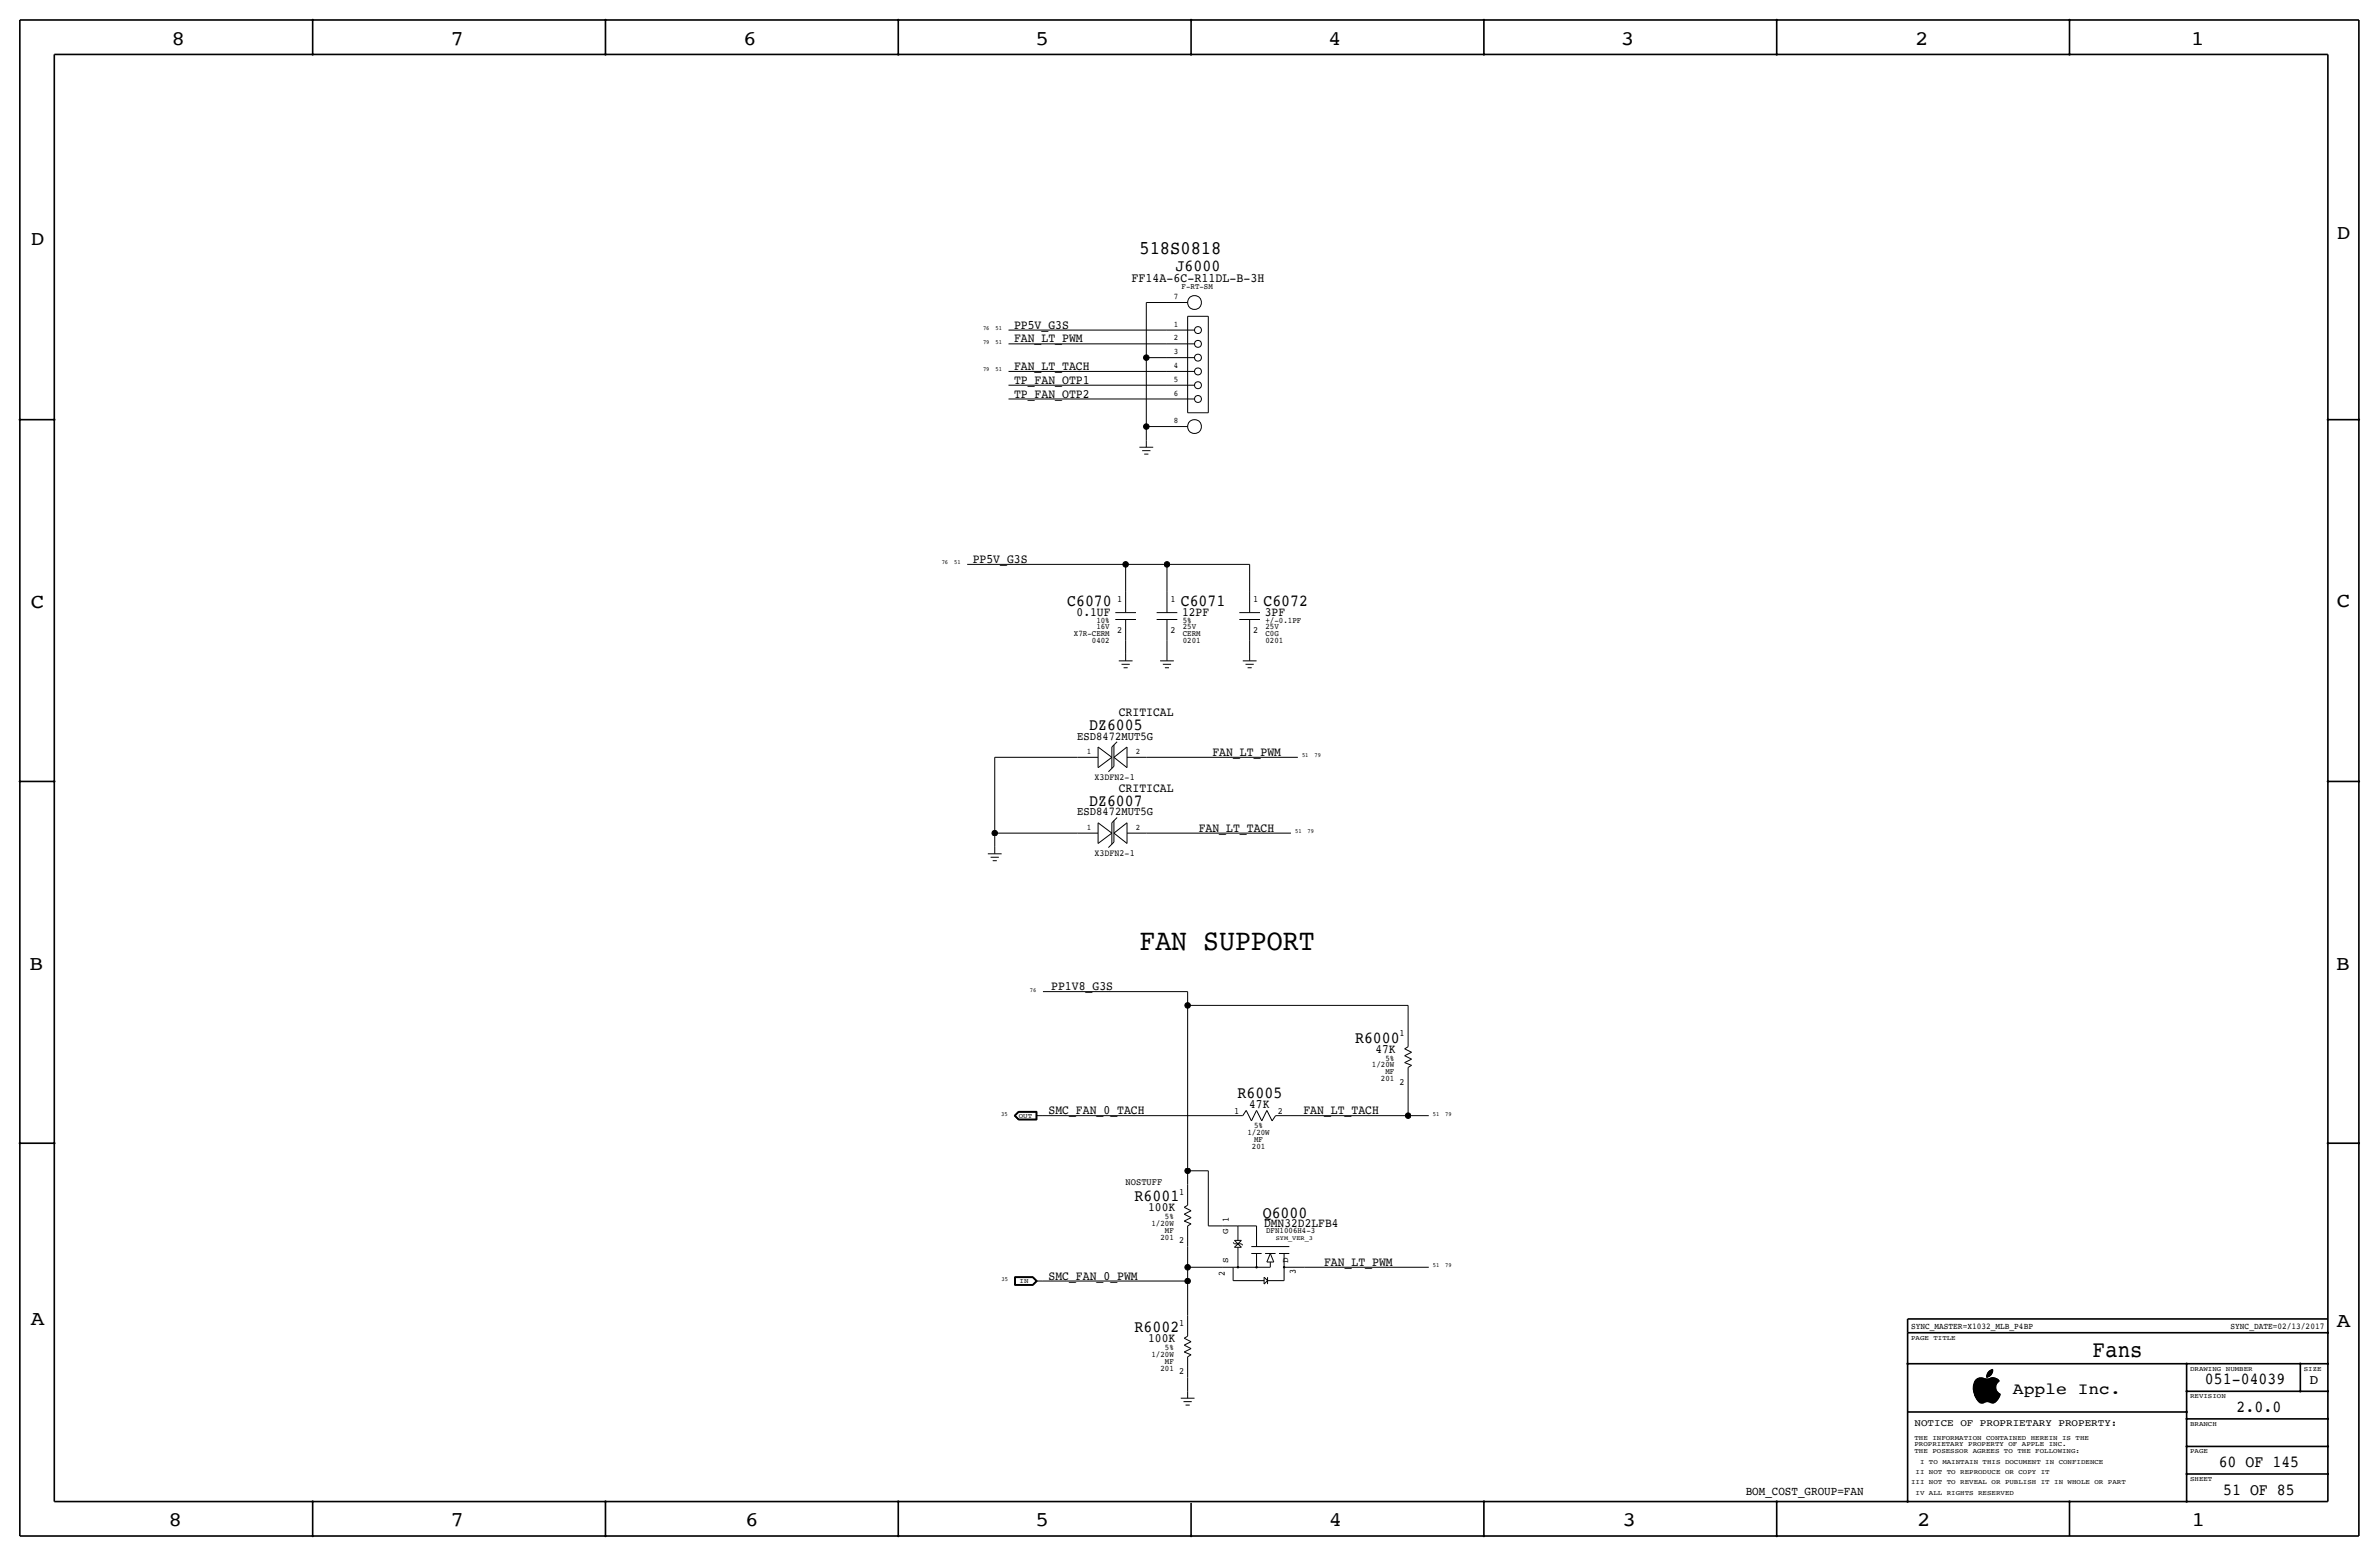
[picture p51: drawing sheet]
<svg xmlns="http://www.w3.org/2000/svg" width="877mm" height="574mm" viewBox="0 0 877 574" stroke-linecap="round" stroke-linejoin="round" font-family="sans-serif">
<defs><g id="words">
<text font-size="11" x="420.1" y="350.3">FAN SUPPORT</text>
<text font-size="8.6" x="771.5" y="500.1">Fans</text>
<g font-size="7.6">
<text x="63.2" y="16.5">8</text>
<text x="166.1" y="16.5">7</text>
<text x="274" y="16.5">6</text>
<text x="381.7" y="16.5">5</text>
<text x="489.7" y="16.5">4</text>
<text x="597.6" y="16.5">3</text>
<text x="706.1" y="16.5">2</text>
<text x="807.7" y="16.5">1</text>
<text x="861.5" y="88.1">D</text>
<text x="11.4" y="90.4">D</text>
<text x="11.4" y="224.3">C</text>
<text x="861.5" y="223.8">C</text>
<text x="10.8" y="357.6">B</text>
<text x="861.3" y="357.4">B</text>
<text x="11.3" y="488.4">A</text>
<text x="861.5" y="489.2">A</text>
<text x="62.2" y="562.6">8</text>
<text x="166" y="562.6">7</text>
<text x="274.8" y="562.6">6</text>
<text x="381.7" y="562.6">5</text>
<text x="489.9" y="562.6">4</text>
<text x="598.1" y="562.6">3</text>
<text x="706.8" y="562.6">2</text>
<text x="807.9" y="562.6">1</text>
</g>
<text font-size="7.1" x="420.1" y="93.7">518S0818</text>
<g font-size="6.2">
<text x="433.4" y="99.8">J6000</text>
<text x="393.4" y="223.3">C6070</text>
<text x="435.3" y="223.3">C6071</text>
<text x="465.8" y="223.3">C6072</text>
<text x="401.5" y="269">DZ6005</text>
<text x="401.5" y="296.9">DZ6007</text>
<text x="499.6" y="384.3">R6000</text>
<text x="456.3" y="404.9">R6005</text>
<text x="418.3" y="442.7">R6001</text>
<text x="465.5" y="448.8">Q6000</text>
<text x="418.3" y="491">R6002</text>
<text x="812.9" y="510.3">051-04039</text>
<text x="824.6" y="520.4">2.0.0</text>
<text x="818" y="540.8">60 OF 145</text>
<text x="819.6" y="550.9">51 OF 85</text>
</g>
<text font-size="6" x="742.1" y="513.9">Apple Inc.</text>
<text font-size="5" x="851.5" y="510.3">D</text>
<text font-size="4.8" x="417.2" y="103.9">FF14A-6C-R11DL-B-3H</text>
<g font-size="4.7">
<text x="373.8" y="121.2">PP5V_G3S</text>
<text x="373.8" y="126.2">FAN_LT_PWM</text>
<text x="373.8" y="136.4">FAN_LT_TACH</text>
<text x="373.8" y="141.5">TP_FAN_OTP1</text>
<text x="373.8" y="146.6">TP_FAN_OTP2</text>
<text x="358.6" y="207.5">PP5V_G3S</text>
<text x="396.9" y="227.1">0.1UF</text>
<text x="435.8" y="227.1">12PF</text>
<text x="466.3" y="227.1">3PF</text>
<text x="412.4" y="263.9">CRITICAL</text>
<text x="447" y="278.6">FAN_LT_PWM</text>
<text x="412.4" y="291.8">CRITICAL</text>
<text x="441.9" y="306.6">FAN_LT_TACH</text>
<text x="387.6" y="365">PP1V8_G3S</text>
<text x="507.1" y="388.1">47K</text>
<text x="386.5" y="410.7">SMC_FAN_0_TACH</text>
<text x="460.5" y="408.4">47K</text>
<text x="480.5" y="410.7">FAN_LT_TACH</text>
<text x="423.3" y="446.5">100K</text>
<text x="466" y="452.1">DMN32D2LFB4</text>
<text x="488.1" y="466.6">FAN_LT_PWM</text>
<text x="386.5" y="471.7">SMC_FAN_0_PWM</text>
<text x="423.3" y="494.8">100K</text>
</g>
<text font-size="4.5" x="643.6" y="550.9">BOM_COST_GROUP=FAN</text>
<g font-size="4.4">
<text x="397.2" y="272.6">ESD8472MUT5G</text>
<text x="397.2" y="300.5">ESD8472MUT5G</text>
</g>
<text font-size="3.7" x="705.8" y="525.5">NOTICE OF PROPRIETARY PROPERTY:</text>
<text font-size="3.6" x="415" y="436.6">NOSTUFF</text>
<g font-size="3.5">
<text x="411.8" y="222">1</text>
<text x="431.5" y="222">1</text>
<text x="462" y="222">1</text>
<text x="411.8" y="233.4">2</text>
<text x="431.5" y="233.4">2</text>
<text x="462" y="233.4">2</text>
<text x="403.5" y="287.5">X3DFN2-1</text>
<text x="403.5" y="315.5">X3DFN2-1</text>
<text x="516" y="382">1</text>
<text x="516" y="399.8">2</text>
<text x="455" y="410.5">1</text>
<text x="471.1" y="410.5">2</text>
<text x="434.7" y="440.4">1</text>
<text x="453.1" y="450.6" transform="rotate(-90 453.1 450.6)">1</text>
<text x="434.7" y="458.2">2</text>
<text x="451.6" y="470.3" transform="rotate(-90 451.6 470.3)">2</text>
<text x="477.7" y="469.8" transform="rotate(-90 477.7 469.8)">3</text>
<text x="434.7" y="488.7">1</text>
<text x="434.7" y="506.5">2</text>
</g>
<g font-size="3.2">
<text x="704.5" y="490">SYNC_MASTER=X1032_MLB_P4BP</text>
<text x="822.3" y="490">SYNC_DATE=02/13/2017</text>
</g>
<g font-size="3.1">
<text x="435.6" y="106.7">F-RT-SM</text>
<text x="432.8" y="110.2">7</text>
<text x="432.8" y="125.5">2</text>
<text x="432.8" y="120.4">1</text>
<text x="432.8" y="130.6">3</text>
<text x="432.8" y="135.6">4</text>
<text x="432.8" y="140.7">5</text>
<text x="432.8" y="145.8">6</text>
<text x="432.8" y="156">8</text>
<text x="404.2" y="231.9">16V</text>
<text x="404.2" y="229.6">10%</text>
<text x="436.1" y="231.9">25V</text>
<text x="436.1" y="229.6">5%</text>
<text x="466.5" y="231.9">25V</text>
<text x="466.5" y="229.6">+/-0.1PF</text>
<text x="395.9" y="234.4">X7R-CERM</text>
<text x="402.5" y="237">0402</text>
<text x="436.1" y="234.4">CERM</text>
<text x="436.1" y="237">0201</text>
<text x="466.5" y="237">0201</text>
<text x="466.5" y="234.4">C0G</text>
<text x="400.6" y="277.9">1</text>
<text x="418.8" y="277.9">2</text>
<text x="400.6" y="305.8">1</text>
<text x="418.8" y="305.8">2</text>
<text x="505.8" y="393.4">1/20W</text>
<text x="510.7" y="396">MF</text>
<text x="510.7" y="390.9">5%</text>
<text x="509.1" y="398.5">201</text>
<text x="459.9" y="418.3">1/20W</text>
<text x="462.4" y="415.8">5%</text>
<text x="461.5" y="423.4">201</text>
<text x="462.4" y="420.9">MF</text>
<text x="429.5" y="449.3">5%</text>
<text x="424.5" y="451.9">1/20W</text>
<text x="429.5" y="454.4">MF</text>
<text x="452.8" y="454.9" transform="rotate(-90 452.8 454.9)">G</text>
<text x="466.8" y="454.4">DFN1006H4-3</text>
<text x="427.8" y="456.9">201</text>
<text x="452.8" y="465.6" transform="rotate(-90 452.8 465.6)">S</text>
<text x="474.9" y="465.6" transform="rotate(-90 474.9 465.6)">D</text>
<text x="429.5" y="497.6">5%</text>
<text x="424.5" y="500.1">1/20W</text>
<text x="429.5" y="502.7">MF</text>
<text x="427.8" y="505.2">201</text>
</g>
<g font-size="2.5">
<text x="375.6" y="412">OUT</text>
<text x="375.9" y="472.9">IN</text>
<text x="704.5" y="493.8">PAGE TITLE</text>
<text x="807.4" y="505.2">DRAWING NUMBER</text>
<text x="849.3" y="505.2">SIZE</text>
<text x="807.4" y="515.4">REVISION</text>
<text x="807.4" y="525.5">BRANCH</text>
<text x="705.8" y="533.1">PROPRIETARY PROPERTY OF APPLE INC.</text>
<text x="705.8" y="530.6">THE INFORMATION CONTAINED HEREIN IS THE</text>
<text x="705.8" y="535.7">THE POSESSOR AGREES TO THE FOLLOWING:</text>
<text x="707.8" y="539.5">I TO MAINTAIN THIS DOCUMENT IN CONFIDENCE</text>
<text x="807.4" y="535.7">PAGE</text>
<text x="706.2" y="543.3">II NOT TO REPRODUCE OR COPY IT</text>
<text x="807.4" y="545.8">SHEET</text>
<text x="704.5" y="547.1">III NOT TO REVEAL OR PUBLISH IT IN WHOLE OR PART</text>
<text x="706.2" y="550.9">IV ALL RIGHTS RESERVED</text>
</g>
<g font-size="2.3">
<text x="362.4" y="121.7">76</text>
<text x="367" y="121.7">51</text>
<text x="362.4" y="126.7">79</text>
<text x="367" y="126.7">51</text>
<text x="362.4" y="136.9">79</text>
<text x="367" y="136.9">51</text>
<text x="347.2" y="208">76</text>
<text x="351.7" y="208">51</text>
<text x="480" y="279.1">51</text>
<text x="484.6" y="279.1">79</text>
<text x="477.5" y="307.1">51</text>
<text x="482" y="307.1">79</text>
<text x="379.7" y="365.5">76</text>
<text x="369.1" y="411.2">35</text>
<text x="528.3" y="411.2">51</text>
<text x="532.8" y="411.2">79</text>
<text x="470.3" y="456.9">SYM_VER_3</text>
<text x="528.3" y="467.1">51</text>
<text x="532.8" y="467.1">79</text>
<text x="369.2" y="472.2">35</text>
</g>
</g></defs>
<g fill="none" stroke="#000" stroke-width=".37">
<path d="M422.6 111.5h7.6zM422.6 111.5v20.3zM430.2 111.5h7.6zM437.8 116.6h7.7zM437.8 116.6v35.5zM445.5 116.6v35.5zM371.8 121.7h58.4zM371.8 136.9h58.4zM371.8 126.7h58.4zM422.6 131.8h7.6zM422.6 131.8v25.4zM430.2 131.8h10.2z"/>
<path d="M430.2 136.9h10.2zM430.2 126.7h10.2zM430.2 121.7h10.2zM371.8 147.1h58.4zM371.8 142h58.4zM422.6 157.2h7.6zM422.6 157.2v5.1zM430.2 157.2h7.6zM430.2 142h10.2zM430.2 147.1h10.2zM437.8 152.1h7.7zM420.1 164.8h5z"/>
<path d="M421.1 166.1h3zM421.8 167.4h1.6zM422.6 162.3v2.5zM356.6 208h58.4zM415 208h15.2zM415 208v10.2zM415 218.2v7.6zM430.2 208v10.2zM430.2 218.2v7.6zM430.2 208h30.5zM460.7 208v10.2zM460.7 218.2v7.6z"/>
<path d="M411.2 225.8h7.6zM411.2 228.3h7.6zM415 236v5zM415 228.3v7.7zM426.4 225.8h7.6zM426.4 228.3h7.6zM430.2 236v5zM430.2 228.3v7.7zM456.9 228.3h7.6zM456.9 225.8h7.6zM460.7 236v5zM460.7 228.3v7.7z"/>
<path d="M412.4 243.6h5.1zM413.5 244.9h3zM414.2 246.1h1.5zM415 241v2.6zM427.7 243.6h5.1zM428.7 244.9h3zM429.5 246.1h1.5zM430.2 241v2.6zM458.2 243.6h5zM459.2 244.9h3zM459.9 246.1h1.6zM460.7 241v2.6z"/>
<path d="M366.7 279.1v28zM366.7 279.1h30.5zM397.2 279.1h7.6zM404.8 275.3l5.1 3.8zM404.8 275.3v7.7zM409.9 275.3l1.9-1.9zM409.9 275.3v7.9zM410.7 274.6v7.8zM410.7 279.1l4.8-3.8zM410.7 279.1l4.8 3.9zM415.5 275.3v7.7zM415.5 279.1h7.1z"/>
<path d="M422.6 279.1h55.9zM404.8 283l5.1-3.9zM408.6 284.5l2.1-2.1zM364.2 314.7h5.1zM365.2 316h3zM366 317.2h1.5zM366.7 307.1v5.1zM366.7 312.2v2.5zM366.7 307.1h30.5zM397.2 307.1h7.6zM404.8 303.3l5.1 3.8zM404.8 310.9l5.1-3.8z"/>
<path d="M404.8 303.3v7.6zM408.6 312.4l2.1-2zM409.9 303.3l1.9-2zM409.9 303.3v7.9zM410.7 302.5v7.9zM410.7 307.1l4.8-3.8zM410.7 307.1l4.8 3.8zM415.5 303.3v7.6zM415.5 307.1h7.1zM422.6 307.1h53.3zM384.5 365.5h53.3zM437.8 365.5v5.1z"/>
<path d="M437.8 370.6v60.9zM437.8 370.6h81.3zM519.1 370.6v7.6zM519.1 378.2v7.6zM517.9 391.7l2.5-1.3zM517.9 389.1l2.5-1.2zM517.9 386.6l1.2-.8zM517.9 391.7l2.5 1zM517.9 389.1l2.5 1.3zM517.9 386.6l2.5 1.3zM519.1 393.4l1.3-.7zM519.1 393.4v7.7z"/>
<path d="M373.9 411.2l1.6 1.6zM373.9 411.2l1.6-1.5zM374 411.2l1.5-1.4zM374 411.2l1.5 1.5zM374.2 411.2l1.4-1.3zM374.2 411.2l1.4 1.4zM374.3 411.2l1.3 1.3zM374.3 411.2l1.3-1.2zM375.5 409.7h6.8zM375.5 412.8h6.8zM375.5 409.8h6.7zM375.5 412.7h6.7z"/>
<path d="M375.6 409.9h6.5zM375.6 412.6h6.5zM375.6 410h6.4zM375.6 412.5h6.4zM382 410v2.5zM382 411.2h2.5zM382.1 409.9v2.7zM382.2 409.8v2.9zM382.3 409.7v3.1zM384.5 411.2h68.6zM453.1 411.2h5.1zM459.4 409.3l-1.2 1.9z"/>
<path d="M459.4 409.3l2 3.9zM463.2 409.3l-1.8 3.9zM463.2 409.3l2 3.9zM467.1 409.3l-1.9 3.9zM467.1 409.3l1.9 3.9zM470.3 411.2l-1.3 2zM470.3 411.2h5.6zM475.9 411.2h43.2zM519.1 411.2h7.6zM519.1 401.1v10.1zM437.8 431.5h7.7zM437.8 431.5v5.1z"/>
<path d="M437.8 436.6v7.6zM445.5 431.5v20.4zM436.6 450.1l2.5-1.3zM436.6 447.5l2.5-1.2zM436.6 445l1.2-.8zM436.6 450.1l2.5 1zM436.6 447.5l2.5 1.3zM436.6 445l2.5 1.3zM437.8 451.9l1.3-.8zM437.8 459.5v7.6zM437.8 451.9v7.6zM445.5 451.9h5z"/>
<path d="M450.5 451.9h5.8zM454.6 458l.5 .5zM455.1 457.2h2.6zM455.1 459.7h2.6zM455.1 457.2l2.6 2.5zM455.1 458.5h2.6zM456.3 451.9h.1M456.4 451.9v5.3zM456.4 459.7v7.4zM456.4 451.9h6.8zM457.7 457.2l-2.6 2.5zM457.7 458.5l.5 .5z"/>
<path d="M461.3 459.5h14zM463.2 451.9v7.6zM374 470.6v3.2zM374 473.8h6.8zM374 470.6h6.8zM374.1 470.7h6.7zM374.1 470.7v3zM374.1 473.7h6.7zM374.2 470.8v2.8zM374.2 473.6h6.5zM374.2 470.8h6.5zM374.3 470.9h6.4z"/>
<path d="M374.3 470.9v2.6zM374.3 473.5h6.4zM380.7 470.9l1.3 1.3zM380.7 473.5l1.3-1.3zM380.7 470.8l1.4 1.4zM380.7 473.6l1.4-1.4zM380.8 473.7l1.5-1.5zM380.8 470.7l1.5 1.5zM380.8 470.6l1.6 1.6zM380.8 473.8l1.6-1.6zM382 472.2h2.5zM384.5 472.2h53.3z"/>
<path d="M437.8 472.2v12.7zM437.8 467.1v5.1zM437.8 467.1h12.7zM450.5 467.1h4.1zM454.6 467.1h.1M454.6 467.1v4.9zM454.6 472h11.4zM454.7 467.1h13.6zM461.3 462h3.8zM463.2 462v5.1zM466 470.8l1.3 1.2zM466 470.8v2.5z"/>
<path d="M466 473.3l1.3-1.3zM466.4 462h3.9zM467.1 465.2h2.5zM467.3 472h6.1zM467.3 470.8v2.5zM468.3 465.2v1.9zM468.3 462l-1.2 3.2zM468.3 462l1.3 3.2zM471.5 462h3.8zM473.4 467.1h7.6zM473.4 462v10zM481 467.1h45.7z"/>
<path d="M436.6 498.3l2.5-1.2zM436.6 495.8l2.5-1.3zM436.6 493.3l1.2-.8zM436.6 498.3l2.5 1.1zM436.6 495.8l2.5 1.3zM436.6 493.3l2.5 1.2zM437.8 484.9v7.6zM435.3 515.4h5.1zM436.3 516.6h3.1zM437.1 517.9h1.5zM437.8 500.1l1.3-.7zM437.8 507.7v5.1z"/>
<path d="M437.8 512.8v2.6zM437.8 500.1v7.6zM727.5 512.2h8.4zM727.5 512.3h8.4zM727.5 512.4h8.5zM727.5 511.2h8.2zM727.5 511.3h8.2zM727.5 511.5h8.2zM727.5 511.4h8.2zM727.5 512h8.3zM727.5 512.1h8.3zM727.5 511.7h8.3z"/>
<path d="M727.5 511.8h8.3zM727.5 511.6h8.3zM727.5 511.9h8.3zM727.5 511.1h8.3zM727.6 512.8h8.6zM727.6 510.8h8.2zM727.6 511h8.2zM727.6 510.9h8.2zM727.6 510.7h8.2zM727.6 512.5h8.4zM727.6 512.6h8.4zM727.6 512.7h8.5z"/>
<path d="M727.6 512.9h8.6zM727.6 510.6h8.3zM727.6 510.5h8.3zM727.6 513h8.7zM727.6 513.1h8.8zM727.7 513.2h8.8zM727.7 510.2h8.3zM727.7 510.4h8.2zM727.7 510.3h8.3zM727.7 513.4h9.1zM727.7 513.3h9zM727.7 510.1h8.3z"/>
<path d="M727.8 509.9h8.4zM727.8 513.5h9.1zM727.8 510h8.3zM727.8 513.6h9.2zM727.8 513.8h9.6zM727.8 509.8h8.5zM727.8 513.7h9.4zM727.9 513.9h9.5zM727.9 509.7h8.4zM727.9 509.6h8.5zM727.9 514.1h9.5zM727.9 514h9.5z"/>
<path d="M728 514.2h9.4zM728 509.5h8.5zM728 509.4h8.6zM728 509.3h8.7zM728 514.4h9.3zM728.1 509.2h8.8zM728.1 514.5h9.2zM728.1 514.6h9.1zM728.1 509.1h8.9zM728.2 514.7h9zM728.2 509h8.8zM728.2 514.8h9z"/>
<path d="M728.3 514.9h8.8zM728.3 508.9h8.7zM728.3 515h8.8zM728.3 508.8h8.6zM728.3 515.1h8.7zM728.4 508.7h8.4zM728.4 515.2h8.6zM728.5 515.3h8.4zM728.5 515.4h8.4zM728.5 508.6h8.2zM728.6 515.5h8.2zM728.6 508.5h7.9z"/>
<path d="M728.7 515.6h8zM728.7 515.7h8zM728.7 508.4h7.7zM728.8 515.8h7.7zM728.9 515.9h7.6zM728.9 508.3h3.1zM728.9 516h7.5zM729 508.2h2.6zM729 516.1h7.3zM729.1 516.2h7.1zM729.2 516.3h6.9zM729.2 508.1a4.7 4.7 0 0 0-1.2 6.3l1.8 2.6 .8 .2 1-.3"/>
<path d="M729.3 508.1h2.1zM729.3 516.4h6.7zM729.4 516.5h6.5zM729.5 516.6h6.3zM729.6 516.7h2.5zM729.6 507.9h1.4zM729.7 516.8h2.1zM729.8 516.9h1.9zM729.9 517h1.6zM730.2 517.1h1zM732.4 507.5h.6zM732.4 507.6h.4z"/>
<path d="M732.4 507.4h.8zM732.4 507.3h1zM732.4 507.1h1.3zM732.4 507h1.4zM732.4 507.2h1.2zM732.5 506.9h1.4zM732.5 506.8h1.5zM732.5 506.6h1.7zM732.5 506.7h1.6zM732.6 506.5h1.7zM732.6 506.4h1.7zM732.7 506.3h1.7z"/>
<path d="M732.7 506.2h1.7zM732.8 506.1h1.7zM732.8 506h1.7zM732.9 505.9h1.6zM733 505.8h1.6zM733.1 505.7h1.5zM733.1 508.3h3.1zM733.2 505.6h1.4zM733.2 516.7h2.5zM733.3 505.5h1.4zM733.4 508.2h2.6zM733.4 505.4h1.3z"/>
<path d="M733.6 505.3h1.1zM733.6 516.8h2zM733.6 508.1a2.99 2.99 0 0 1 3.5 1 2.71 2.71 0 0 0-1.3 2.5 2.71 2.71 0 0 0 1.7 2.3 3.5 3.5 0 0 1-3.1 3.2l-1.6-.4-1.1 .2M733.7 508.1h2.1zM733.7 508.1l-1.3 .2-1.9-.4-1.3 .2M733.7 505.2h1zM733.8 516.9h1.7zM733.9 505.1h.8zM733.9 507.9h1.6zM734 517h1.3zM734.1 505h.6zM734.3 507.8h.8z"/>
<path d="M734.3 504.9h.4zM734.3 517.1h.7zM734.7 504.7a2.81 2.81 0 0 0-2.3 3 2.71 2.71 0 0 0 2.3-2.9"/>
<circle cx="440.4" cy="111.5" r="2.56"/>
<circle cx="441.6" cy="136.9" r="1.28"/>
<circle cx="441.6" cy="126.8" r="1.28"/>
<circle cx="441.6" cy="131.8" r="1.28"/>
<circle cx="441.6" cy="121.7" r="1.28"/>
<circle cx="440.4" cy="157.2" r="2.56"/>
<circle cx="441.6" cy="142" r="1.28"/>
<circle cx="441.6" cy="147.1" r="1.28"/>
</g>
<g fill="none" stroke="#000" stroke-width=".6" stroke-linecap="butt">
<path d="M7.3 7.4v558.8zM7.3 7.4h862.3zM115.3 7.4v12.7zM223.2 7.4v12.7zM331.2 7.4v12.7zM439.1 7.4v12.7zM547.1 7.4v12.7zM655 7.4v12.7zM763 7.4v12.7zM869.6 7.4v558.8zM20 20.1v533.4zM20 20.1h838.2z"/>
<path d="M858.2 20.1v533.4zM7.3 154.7h12.7zM858.2 154.7h11.4zM7.3 288h12.7zM858.2 288h11.4zM7.3 421.4h12.7zM858.2 421.4h11.4zM703.3 486.2v5zM703.3 486.2h154.9zM703.3 491.2v62.3zM703.3 491.2h154.9zM703.3 502.7h154.9z"/>
<path d="M806.1 502.7v50.8zM806.1 512.8h52.1zM848.1 502.7v10.1zM703.3 520.4h102.8zM806.1 533.1h52.1zM806.1 523h52.1zM20 553.5h838.2zM115.3 553.5v12.7zM223.2 553.5v12.7zM331.2 553.5v12.7zM439.1 554v12.2zM547.1 553.5v12.7z"/>
<path d="M655 553.5v12.7zM763 553.5v12.7zM806.1 543.3h52.1zM7.3 566.2h862.3z"/>
</g>
<g fill="#000" stroke="#000" stroke-width=".37">
<path d="M115.1 7.2h.4v.3h-.4zM115.1 19.9h.4v.3h-.4zM223 7.2h.4v.3h-.4zM223 19.9h.4v.3h-.4zM331 19.9h.4v.3h-.4zM331 7.2h.4v.3h-.4zM438.9 7.2h.4v.3h-.4zM438.9 19.9h.4v.3h-.4zM546.9 7.2h.4v.3h-.4zM546.9 19.9h.4v.3h-.4zM654.8 19.9h.4v.3h-.4zM654.8 7.2h.4v.3h-.4z"/>
<path d="M762.8 19.9h.4v.3h-.4zM762.8 7.2h.4v.3h-.4zM7.1 154.5h.4v.4h-.4zM19.8 154.5h.4v.4h-.4zM858 154.5h.4v.4h-.4zM869.5 154.5h.3v.4h-.3zM7.1 287.9h.4v.3h-.4zM19.8 287.9h.4v.3h-.4zM858 287.9h.4v.3h-.4zM869.5 287.9h.3v.3h-.3zM7.1 421.2h.4v.4h-.4zM19.8 421.2h.4v.4h-.4z"/>
<path d="M858 421.2h.4v.4h-.4zM869.5 421.2h.3v.4h-.3zM456.2 466.9h.4v.4h-.4zM463.1 466.9h.3v.4h-.3zM473.2 466.9h.4v.4h-.4zM858 491.1h.4v.3h-.4zM703.1 502.5h.4v.3h-.4zM806 502.5h.3v.3h-.3zM806 512.7h.3v.3h-.3zM847.9 512.7h.3v.3h-.3zM847.9 502.5h.3v.3h-.3zM858 502.5h.4v.3h-.4z"/>
<path d="M858 512.7h.4v.3h-.4zM806 520.3h.3v.3h-.3zM806 522.8h.3v.4h-.3zM806 533h.3v.3h-.3zM858 522.8h.4v.4h-.4zM858 533h.4v.3h-.4zM115.1 553.3h.4v.3h-.4zM223 553.3h.4v.3h-.4zM331 553.3h.4v.3h-.4zM546.9 553.3h.4v.3h-.4zM654.8 553.3h.4v.3h-.4zM703.1 553.3h.4v.3h-.4z"/>
<path d="M762.8 553.3h.4v.3h-.4zM806 543.1h.3v.4h-.3zM806 553.3h.3v.3h-.3zM858 543.1h.4v.4h-.4zM115.1 566h.4v.3h-.4zM223 566h.4v.3h-.4zM331 566h.4v.3h-.4zM438.9 566h.4v.3h-.4zM546.9 566h.4v.3h-.4zM654.8 566h.4v.3h-.4z"/>
<circle cx="422.6" cy="131.8" r="1.02"/>
<circle cx="422.6" cy="157.2" r="1.02"/>
<circle cx="415" cy="208" r="1.02"/>
<circle cx="430.2" cy="208" r="1.02"/>
<circle cx="366.7" cy="307.1" r="1.02"/>
<circle cx="437.8" cy="370.6" r="1.02"/>
<circle cx="519.1" cy="411.2" r="1.02"/>
<circle cx="437.8" cy="431.5" r="1.02"/>
<circle cx="437.8" cy="472.2" r="1.02"/>
<circle cx="437.8" cy="467.1" r="1.02"/>
</g>
<use href="#words"/>
</svg>
